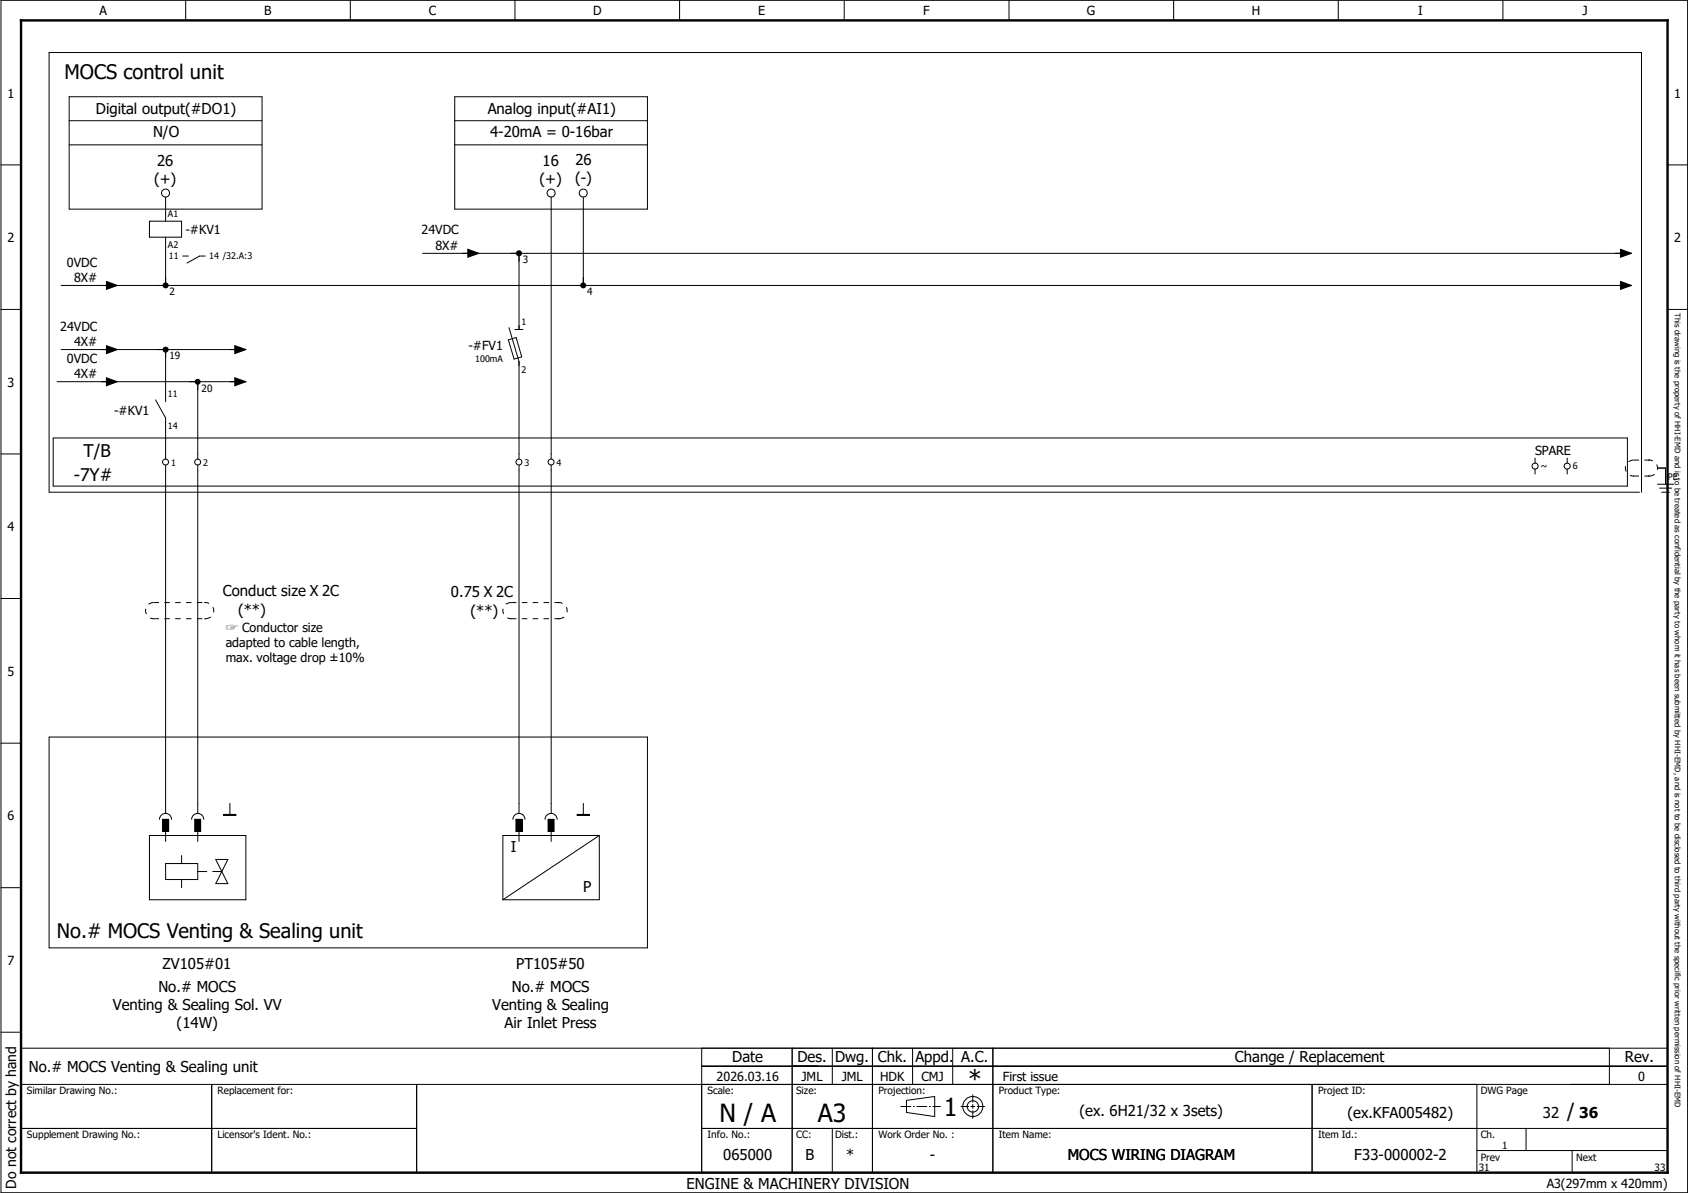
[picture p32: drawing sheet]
<svg xmlns="http://www.w3.org/2000/svg" width="420mm" height="297mm" viewBox="0 0 420 297" stroke-linecap="round" stroke-linejoin="round" font-family="sans-serif">
<defs><g id="words">
<g font-size="6.2">
<text x="240.9" y="270.9">*</text>
<text x="179.1" y="279.4">N / A</text>
<text x="203.6" y="279.4">A3</text>
<text x="234.9" y="278">1</text>
</g>
<g font-size="5">
<text x="16.1" y="19.6">MOCS control unit</text>
<text x="14.2" y="233.5">No.# MOCS Venting &amp; Sealing unit</text>
<text x="390.1" y="278.5">/</text>
</g>
<g font-size="4.3">
<text x="20.8" y="113.7">T/B</text>
<text x="18.4" y="119.8">-7Y#</text>
</g>
<g font-size="3.7">
<text x="23.9" y="28.4">Digital output(#DO1)</text>
<text x="121.4" y="28.4">Analog input(#AI1)</text>
<text x="38.1" y="34.2">N/O</text>
<text x="122" y="34.2">4-20mA = 0-16bar</text>
<text x="39.1" y="41.2">26</text>
<text x="135.1" y="41.2">16</text>
<text x="143.2" y="41.2">26</text>
<text x="38.3" y="45.8">(+)</text>
<text x="134.3" y="45.8">(+)</text>
<text x="143.2" y="45.7">(-)</text>
<text x="55.4" y="148.3">Conduct size X 2C</text>
<text x="112.3" y="148.7">0.75 X 2C</text>
<text x="59.3" y="153.2">(**)</text>
<text x="117.1" y="153.4">(**)</text>
<text x="127.2" y="212.2">I</text>
<text x="145.1" y="222.2">P</text>
<text x="40.5" y="241.4">ZV105#01</text>
<text x="128.5" y="241.4">PT105#50</text>
<text x="28.1" y="251.4">Venting &amp; Sealing Sol. VV</text>
<text x="39.4" y="246.9">No.# MOCS</text>
<text x="122.5" y="251.4">Venting &amp; Sealing</text>
<text x="127.4" y="246.9">No.# MOCS</text>
<text x="44" y="255.9">(14W)</text>
<text x="125.6" y="255.9">Air Inlet Press</text>
<text x="7.2" y="267">No.# MOCS Venting &amp; Sealing unit</text>
<text x="182.3" y="264.5">Date</text>
<text x="198.5" y="264.5">Des. Dwg. Chk. Appd. A.C.</text>
<text x="307.4" y="264.5">Change / Replacement</text>
<text x="404.4" y="264.5">Rev.</text>
<text x="268.7" y="278">(ex. 6H21/32 x 3sets)</text>
<text x="335.4" y="278.5">(ex.KFA005482)</text>
<text x="384" y="278.5">32</text>
<text x="393.1" y="278.5">36</text>
<text x="180" y="288.9">065000</text>
<text x="200.5" y="288.9">B</text>
<text x="210.6" y="288.9">*</text>
<text x="231.5" y="288.9">-</text>
<text x="265.8" y="288.9">MOCS WIRING DIAGRAM</text>
<text x="337.1" y="288.9">F33-000002-2</text>
<text x="170.9" y="296">ENGINE &amp; MACHINERY DIVISION</text>
</g>
<text font-size="3.5" x="4" y="296" transform="rotate(-90 4 296)">Do not correct by hand</text>
<g font-size="3.1">
<text x="24.8" y="3.8">A</text>
<text x="65.8" y="3.8">B</text>
<text x="106.8" y="3.8">C</text>
<text x="147.6" y="3.8">D</text>
<text x="188.8" y="3.8">E</text>
<text x="229.8" y="3.8">F</text>
<text x="270.5" y="3.8">G</text>
<text x="311.6" y="3.8">H</text>
<text x="353" y="3.8">I</text>
<text x="393.9" y="3.8">J</text>
<text x="1.9" y="24.3">1</text>
<text x="416.7" y="24.3">1</text>
<text x="46.2" y="58.3">-#KV1</text>
<text x="104.9" y="58.4">24VDC</text>
<text x="1.9" y="60.3">2</text>
<text x="108.4" y="62.1">8X#</text>
<text x="416.7" y="60.3">2</text>
<text x="16.7" y="66.4">0VDC</text>
<text x="18.4" y="70.1">8X#</text>
<text x="15" y="82.4">24VDC</text>
<text x="18.4" y="86.1">4X#</text>
<text x="116.6" y="87.2">-#FV1</text>
<text x="16.7" y="90.4">0VDC</text>
<text x="18.4" y="94.1">4X#</text>
<text x="1.9" y="96.3">3</text>
<text x="28.4" y="103.3">-#KV1</text>
<text x="382.1" y="113.2">SPARE</text>
<text x="1.9" y="132.2">4</text>
<text x="56.2" y="157.3">☞ Conductor size</text>
<text x="56.2" y="161.1">adapted to cable length,</text>
<text x="56.2" y="164.8">max. voltage drop ±10%</text>
<text x="1.9" y="168.2">5</text>
<text x="1.9" y="204.2">6</text>
<text x="1.9" y="240.2">7</text>
<text x="178.4" y="269.2">2026.03.16</text>
<text x="199.5" y="269.2">JML</text>
<text x="209.5" y="269.2">JML</text>
<text x="219.1" y="269.2">HDK</text>
<text x="229.4" y="269.2">CMJ</text>
<text x="249.6" y="269.2">First issue</text>
<text x="407.7" y="269.2">0</text>
<text x="385" y="295.7">A3(297mm x 420mm)</text>
</g>
<g font-size="2.5">
<text x="130.2" y="65.5">3</text>
<text x="42.2" y="73.5">2</text>
<text x="146.2" y="73.5">4</text>
<text x="42.2" y="89.5">19</text>
<text x="50.2" y="97.5">20</text>
<text x="6.7" y="272.5">Similar Drawing No.:</text>
<text x="54.2" y="272.5">Replacement for:</text>
<text x="176.1" y="272.5">Scale:</text>
<text x="198.2" y="272.5">Size:</text>
<text x="218.6" y="272.5">Projection:</text>
<text x="248.6" y="272.5">Product Type:</text>
<text x="328.1" y="272.5">Project ID:</text>
<text x="368.6" y="272.5">DWG Page</text>
<text x="6.7" y="283.5">Supplement Drawing No.:</text>
<text x="54.2" y="283.5">Licensor's Ident. No.:</text>
<text x="176.1" y="283.5">Info. No.:</text>
<text x="198.2" y="283.5">CC:</text>
<text x="207.9" y="283.5">Dist.:</text>
<text x="218.6" y="283.5">Work Order No. :</text>
<text x="248.6" y="283.5">Item Name:</text>
<text x="328.1" y="283.5">Item Id.:</text>
<text x="368.6" y="283.5">Ch.</text>
<text x="373.9" y="286">1</text>
<text x="368.1" y="291.5">31</text>
<text x="368.6" y="289">Prev</text>
<text x="392.3" y="289">Next</text>
<text x="411.9" y="291.5">33</text>
</g>
<g font-size="2.2">
<text x="41.8" y="54">A1</text>
<text x="41.8" y="61.8">A2</text>
<text x="42" y="64.6">11</text>
<text x="52.1" y="64.6">14 /32.A:3</text>
<text x="129.8" y="80.9">1</text>
<text x="118.3" y="90.1">100mA</text>
<text x="129.8" y="92.9">2</text>
<text x="41.8" y="98.9">11</text>
<text x="41.8" y="106.8">14</text>
<text x="42.6" y="115.9">1</text>
<text x="50.6" y="115.9">2</text>
<text x="130.5" y="115.9">3</text>
<text x="138.5" y="115.9">4</text>
<text x="383.5" y="116.9">~</text>
<text x="391.5" y="116.9">6</text>
<text x="415.2" y="119.4">PE</text>
</g>
<text font-size="1.9" x="416.9" y="78" transform="rotate(90 416.9 78)">This drawing is the property of HHI-EMD and is to be treated as confidential by the party to whom it has been submitted by HHI-EMD, and is not to be disclosed to third party without the specific prior written permission of HHI-EMD</text>
</g></defs>
<path d="M297.3 0l-297.1 297.1M.2 226.9l99.2 70.1M.1 286.9l10.2 10.2" fill="none" stroke="#fff" stroke-width=".25"/>
<g fill="none" stroke="#000" stroke-width=".25">
<path d="M.2 .1h419.9v296.9h-419.9zM46.2 .1v5M87.2 .1v5M128.2 .1v5M169.2 .1v5M210.1 .1v5M251.2 .1v5M292.1 .1v5M333.1 .1v5M374.1 .1v5M17.2 30.1h48M17.2 36.1h48"/>
<path d="M17.2 24.1h48v28h-48zM113.2 30.1h48M113.2 36.1h48M113.2 24.1h48v28h-48zM.2 41.1h5M37.2 55.1h8v4h-8zM41.2 49.1v6M41.2 59.1v12M137.2 49.1v65.2M145.2 49.1v22M415.1 41.1h5M.2 77h5"/>
<path d="M15.2 71.1h390.9M26.5 70.1l2.7 1-2.7 1zM45.5 63.8h1.4M51.1 63.8h-1.4l-3.1 1.7M105.2 63.1h300.9M116.4 62.1l2.8 1-2.8 1zM129.2 63.1v18.9M403.3 70.1l2.8 1-2.8 1zM403.3 62.1l2.8 1-2.8 1zM415.1 77h5M14.2 95h47M15.2 87h46"/>
<path d="M26.5 86.1l2.7 .9-2.7 1.1zM26.5 94.1l2.7 .9-2.7 1.1zM38.7 99.6l2.5 4.5v10.2M41.2 87v13M49.2 95v19.3M58.5 94.1l2.7 .9-2.7 1.1zM58.5 86.1l2.7 .9-2.7 1.1zM126.5 84.6l2-.6 1.4 4.9-1.9 .5zM126.7 81.6l2.5 8.4v24.3M128.2 82h2M.2 113h5M13.2 109.1h391.9v11.9h-391.9z"/>
<path d="M41.2 115.8v86.7M49.2 115.8v86.7M129.2 115.8v86.7M137.2 115.8v86.7M382.1 114v1.3M382.1 116.8v1.2M390.1 114v1.3M390.1 116.8v1.2M412.6 116.5h2v4.1M408.1 122.6h-395.9v-109.5h396.4v109.5M412.6 120.6h4M413.1 121.5h3"/>
<path d="M413.6 122.6h2M.2 149h5M.2 185h5M12.2 183.5h149v52.5h-149zM37.2 208h24v16h-24zM39.7 204a1.5 1.5 0 0 1 1.5-1.5 1.5 1.5 0 0 1 1.5 1.5M40.5 204h1.5v3h-1.5zM41.2 207v2.5M41.2 215h8v4h-8zM45.2 213v2M45.2 219v2M47.7 204a1.5 1.5 0 0 1 1.5-1.5 1.5 1.5 0 0 1 1.5 1.5"/>
<path d="M48.5 204h1.4v3h-1.4zM49.2 207v2.5M49.2 217h2.3M52.9 217h2.3M53.7 214h3l-3 6h3zM55.7 202.8h3v.2h-3zM55.7 202.9h3M57.2 200v2.8M127.7 204a1.5 1.5 0 0 1 1.5-1.5 1.5 1.5 0 0 1 1.5 1.5M128.4 204h1.6v3h-1.6zM129.2 207v2.5M135.7 204a1.5 1.5 0 0 1 1.5-1.5 1.5 1.5 0 0 1 1.5 1.5"/>
<path d="M136.4 204h1.5v3h-1.5zM137.2 207v2.5M143.7 202.8h3v.2h-3zM143.7 202.9h3M145.2 200v2.8M149.2 208v16h-24M149.2 208h-24v16M149.2 208l-24 16M.2 221h5M.2 257h5M5.2 261h409.9M52.7 270v22"/>
<path d="M103.7 270v22M174.7 261v31M174.7 265.5h240.4M197.2 261v31M207.2 261v9M217.2 261v31M225.6 274l7.1-1v5l-7.1-1zM227.1 261v9M237.1 261v9M241.6 275.5h1M242.1 275v1M247.1 261v31"/>
<path d="M326.6 270v22M367.6 270v22h-362.4v-22h409.9M400.6 261v9M5.2 281h98.5M174.7 281h240.4M207.2 281v11M367.6 286.5h47.5M379.8 281v5.5M391.3 286.5v5.5"/>
<circle cx="41.2" cy="48.1" r=".99"/>
<circle cx="137.2" cy="48.1" r=".99"/>
<circle cx="145.2" cy="48.1" r=".99"/>
<circle cx="41.2" cy="115" r=".74"/>
<circle cx="49.2" cy="115" r=".74"/>
<circle cx="129.2" cy="115" r=".74"/>
<circle cx="137.2" cy="115" r=".74"/>
<circle cx="382.1" cy="116.1" r=".75"/>
<circle cx="390.1" cy="116.1" r=".75"/>
<circle cx="242.1" cy="275.5" r="2.49"/>
<circle cx="242.2" cy="275.5" r="1.42"/>
</g>
<path d="M5.2 5.1h409.9v286.9h-409.9z" fill="none" stroke="#000" stroke-width=".6"/>
<path d="M224.1 275.5h10M239.1 275.5h2.1M242.1 276.5v2M242.1 272.5v2M243.2 275.5h1.9" fill="none" stroke="#000" stroke-width=".25" stroke-dasharray="2.6 .5 .4 .5" stroke-linecap="butt"/>
<g fill="#000">
<path d="M26.5 70.1l2.7 1-2.7 1zM116.4 62.1l2.8 1-2.8 1zM403.3 70.1l2.8 1-2.8 1zM403.3 62.1l2.8 1-2.8 1zM26.5 94.1l2.7 .9-2.7 1.1zM26.5 86.1l2.7 .9-2.7 1.1zM58.5 94.1l2.7 .9-2.7 1.1zM58.5 86.1l2.7 .9-2.7 1.1zM406.5 118.4l.2 .2-.2 .1zM410.2 118.4l.5 .1-.5 .2zM410.2 114.4l.5 .2-.5 .1zM410.5 114.5l.1-.1v.3z"/>
<path d="M38.2 153.9l.1 .2-.1 .1zM50.8 153.9l.5 .2-.5 .1zM50.8 149.9l.5 .1-.5 .2zM51.1 149.9h.2v.3zM127.1 153.9h.2v.2l-.2 .1zM138.8 153.9l.5 .2-.5 .1zM138.8 149.9l.5 .1-.5 .2zM139.1 149.9h.1v.3zM234 275.4l.2 .1zM241 275.4l.2 .1zM242.1 278.3v.3zM242.1 274.3v.2z"/>
<path d="M245 275.4l.2 .1z"/>
</g>
<g fill="#000">
<path d="M40.7 70.5a.76 .76 0 0 1 .8-.1 .76 .76 0 0 1 .5 .7h-.8h.8a.75 .75 0 0 1-1.1 .6 .75 .75 0 0 1-.2-1.2z" fill-rule="evenodd"/>
<path d="M128.7 62.5a.76 .76 0 0 1 .8-.1 .76 .76 0 0 1 .5 .7h-.8h.8a.75 .75 0 0 1-1.1 .7 .75 .75 0 0 1-.2-1.3z" fill-rule="evenodd"/>
<path d="M144.7 70.5a.73 .73 0 0 1 .8-.1 .73 .73 0 0 1 .4 .7h-.7h.7a.74 .74 0 0 1-1 .6 .74 .74 0 0 1-.2-1.2z" fill-rule="evenodd"/>
<path d="M40.7 86.5a.77 .77 0 0 1 .8-.1 .77 .77 0 0 1 .5 .6h-.8h.8a.75 .75 0 0 1-1 .8 .75 .75 0 0 1-.3-1.3z" fill-rule="evenodd"/>
<path d="M48.7 94.5a.74 .74 0 0 1 .8-.1 .74 .74 0 0 1 .4 .6h-.7h.7a.74 .74 0 0 1-1 .7 .74 .74 0 0 1-.2-1.2z" fill-rule="evenodd"/>
<path d="M40.5 204h1.5v3h-1.5z" fill-rule="evenodd"/>
<path d="M48.5 204h1.4v3h-1.4z" fill-rule="evenodd"/>
<path d="M128.4 204h1.6v3h-1.6z" fill-rule="evenodd"/>
<path d="M136.4 204h1.5v3h-1.5z" fill-rule="evenodd"/>
</g>
<path d="M406.6 118.5h4M406.6 114.6h4M406.6 114.6a1.99 1.99 0 0 0-2 1.9 1.99 1.99 0 0 0 2 2M410.6 118.5a1.99 1.99 0 0 0 2-2 1.99 1.99 0 0 0-2-1.9M38.2 154.1h13M38.2 150h13M38.2 150a2.01 2.01 0 0 0-2 2 2.01 2.01 0 0 0 2 2.1M51.2 154.1a2.01 2.01 0 0 0 2-2.1 2.01 2.01 0 0 0-2-2M127.2 154.1h12M127.2 150h12M127.2 150a2.01 2.01 0 0 0-2 2 2.01 2.01 0 0 0 2 2.1M139.2 154.1a2.01 2.01 0 0 0 2-2.1 2.01 2.01 0 0 0-2-2" fill="none" stroke="#000" stroke-width=".25" stroke-dasharray="1.3 1.3" stroke-linecap="butt"/>
<use href="#words"/>
</svg>
